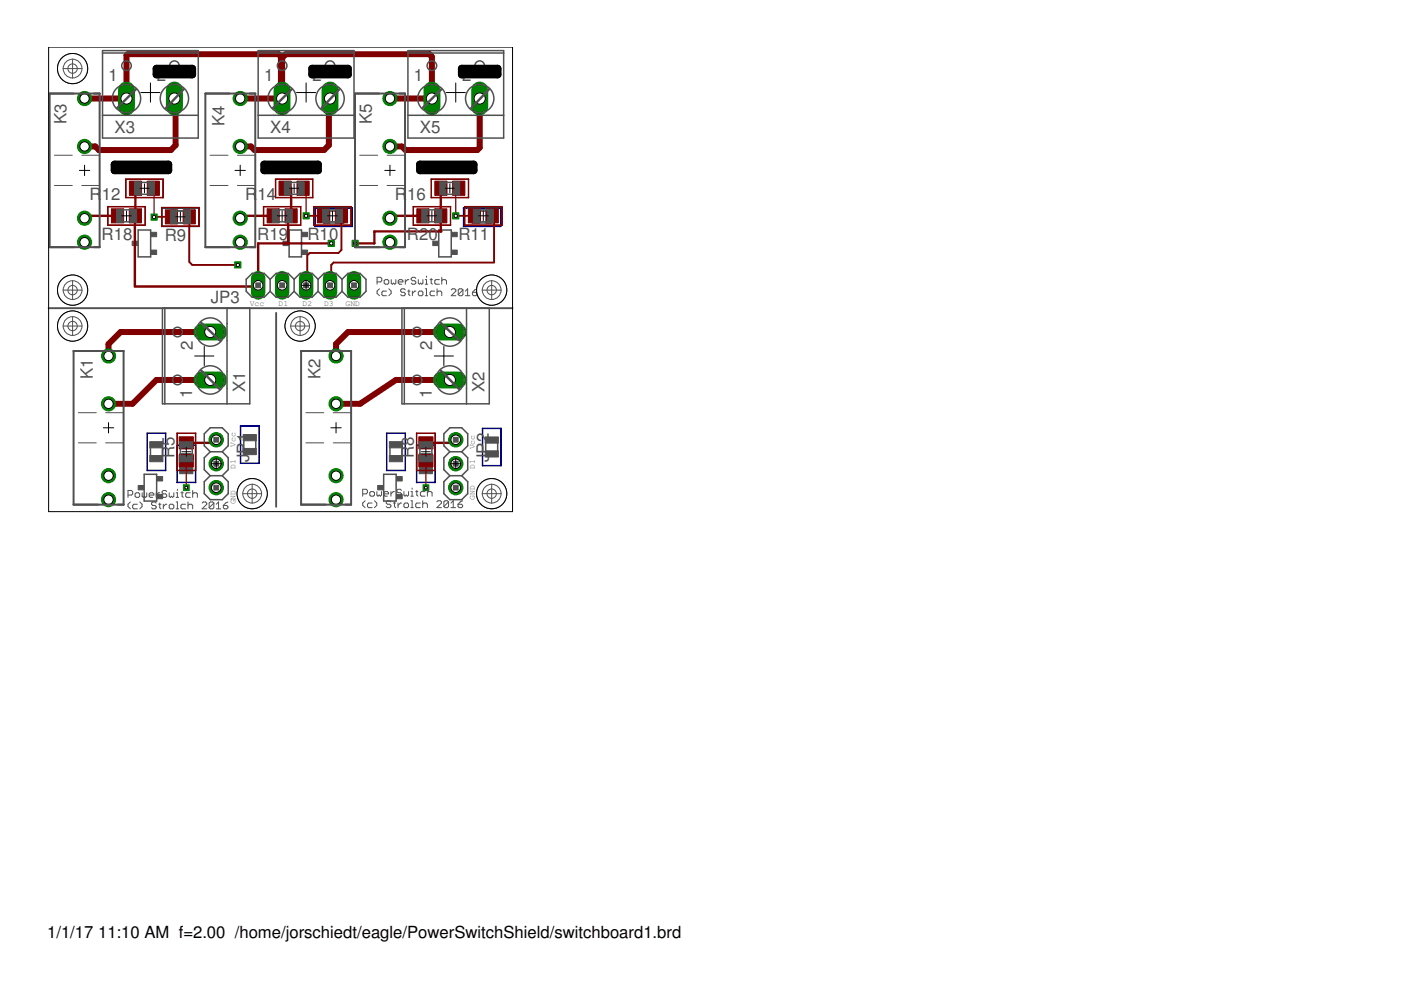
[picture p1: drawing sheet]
<svg xmlns="http://www.w3.org/2000/svg" width="297mm" height="210mm" viewBox="0 0 297 210" stroke-linecap="round" stroke-linejoin="round" font-family="sans-serif">
<defs><g id="words">
<g font-size="3.6" fill="#505050">
<text x="23" y="17.1">1</text>
<text x="33.3" y="17.2">2</text>
<text x="56" y="17.1">1</text>
<text x="66.3" y="17.2">2</text>
<text x="87.7" y="17.1">1</text>
<text x="98" y="17.2">2</text>
<text x="14.1" y="26.3" transform="rotate(-90 14.1 26.3)">K3</text>
<text x="24.3" y="28.3">X3</text>
<text x="47.6" y="26.8" transform="rotate(-90 47.6 26.8)">K4</text>
<text x="57.3" y="28.3">X4</text>
<text x="78.9" y="26.3" transform="rotate(-90 78.9 26.3)">K5</text>
<text x="89" y="28.3">X5</text>
<text x="19" y="42.5">R</text>
<text x="21.6" y="42.5">12</text>
<text x="52" y="42.5">R</text>
<text x="54.6" y="42.5">14</text>
<text x="83.7" y="42.5">R</text>
<text x="86.3" y="42.5">16</text>
<text x="21.5" y="50.8">R18</text>
<text x="34.9" y="51">R9</text>
<text x="54.5" y="50.8">R19</text>
<text x="65.2" y="50.8">R10</text>
<text x="86.3" y="50.8">R20</text>
<text x="97.2" y="50.8">R11</text>
<text x="44.7" y="64.2">JP3</text>
<text x="40.9" y="74.1" transform="rotate(-90 40.9 74.1)">2</text>
<text x="91.7" y="74.1" transform="rotate(-90 91.7 74.1)">2</text>
<text x="19.7" y="80.4" transform="rotate(-90 19.7 80.4)">K1</text>
<text x="51.9" y="83.1" transform="rotate(-90 51.9 83.1)">X1</text>
<text x="67.9" y="80.4" transform="rotate(-90 67.9 80.4)">K2</text>
<text x="102.7" y="83.1" transform="rotate(-90 102.7 83.1)">X2</text>
<text x="40.8" y="84.4" transform="rotate(-90 40.8 84.4)">1</text>
<text x="91.6" y="84.4" transform="rotate(-90 91.6 84.4)">1</text>
<text x="103.6" y="93.8" transform="rotate(-90 103.6 93.8)">2</text>
<text x="37" y="97.1" transform="rotate(-90 37 97.1)">R5</text>
<text x="52.9" y="98" transform="rotate(-90 52.9 98)">J</text>
<text x="52.9" y="96.2" transform="rotate(-90 52.9 96.2)">P1</text>
<text x="87.7" y="97.1" transform="rotate(-90 87.7 97.1)">R8</text>
<text x="103.6" y="98" transform="rotate(-90 103.6 98)">J</text>
<text x="103.6" y="96.2" transform="rotate(-90 103.6 96.2)">P</text>
</g>
<g font-size="3.5">
<text x="10" y="198.9">1/1/17</text>
<text x="20.8" y="198.9">11:10 AM f=2.00 /home/jorschiedt/eagle/PowerSwitchShield/switchboard1.brd</text>
</g>
<g font-size="1.7" fill="#505050">
<text x="53" y="64.8">Vcc</text>
<text x="59.1" y="64.8">D1</text>
<text x="64.1" y="64.8">D2</text>
<text x="68.7" y="64.8">D3</text>
<text x="73.3" y="64.8">GND</text>
<text x="49.9" y="94.8" transform="rotate(-90 49.9 94.8)">Vcc</text>
<text x="100.7" y="95.3" transform="rotate(-90 100.7 95.3)">Vcc</text>
<text x="49.9" y="99.3" transform="rotate(-90 49.9 99.3)">D1</text>
<text x="100.7" y="99.3" transform="rotate(-90 100.7 99.3)">D1</text>
<text x="49.9" y="107" transform="rotate(-90 49.9 107)">GND</text>
<text x="100.7" y="105.9" transform="rotate(-90 100.7 105.9)">GND</text>
</g>
</g></defs>
<g fill="none" stroke="#505050" stroke-width=".32">
<path d="M29.3 48.8h2.6v5.7h-2.6zM37.4 44.7h1.7M37.4 47.3h1.7M61.3 48.8h2.6v5.7h-2.6zM69.9 44.7h1.7M69.9 47.3h1.7M93 48.8h2.7v5.7h-2.7zM101.4 44.7h1.6M101.4 47.3h1.6M31.9 95v1.6M34.4 95v1.6M38.2 97.5v1.6"/>
<path d="M40.8 97.5v1.6M51.7 93.5v1.6M54.2 93.5v1.6M82.7 95v1.6M85.2 95v1.6M89 97.5v1.6M91.6 97.5v1.6M103 94v1.6M105.5 94v1.6M30.6 100.6h2.6v5.6h-2.6zM81.3 100.6h2.7v5.6h-2.7z"/>
</g>
<g fill="#505050" stroke="#505050" stroke-width=".21">
<path d="M31.7 96.6h2.8v1.3h-2.8z"/>
<path d="M31.7 93.6h2.8v1.4h-2.8z"/>
<path d="M38.1 99.1h2.8v1.3h-2.8z"/>
<path d="M38.1 96.2h2.8v1.3h-2.8z"/>
<path d="M29.3 102.9h1.2v1h-1.2z"/>
<path d="M33.3 104.8h1.2v.9h-1.2z"/>
<path d="M33.3 101h1.2v1h-1.2z"/>
<path d="M82.5 96.6h2.8v1.3h-2.8z"/>
<path d="M82.5 93.6h2.8v1.4h-2.8z"/>
<path d="M88.9 99.1h2.8v1.3h-2.8z"/>
<path d="M88.9 96.2h2.8v1.3h-2.8z"/>
<path d="M80.1 102.9h1.2v1h-1.2z"/>
<path d="M84.1 104.8h1.2v.9h-1.2z"/>
<path d="M84.1 101h1.2v1h-1.2z"/>
<path d="M28 51.1h1.2v1h-1.2z"/>
<path d="M32 53h1.2v1h-1.2z"/>
<path d="M32 49.3h1.2v.9h-1.2z"/>
<path d="M60 51.1h1.2v1h-1.2z"/>
<path d="M64 53h1.2v1h-1.2z"/>
<path d="M64 49.3h1.2v.9h-1.2z"/>
<path d="M91.8 51.1h1.1v1h-1.1z"/>
<path d="M95.8 53h1.1v1h-1.1z"/>
<path d="M95.8 49.3h1.1v.9h-1.1z"/>
<path d="M36.1 44.6h1.3v2.8h-1.3z"/>
<path d="M39.1 44.6h1.3v2.8h-1.3z"/>
<path d="M68.6 44.6h1.3v2.8h-1.3z"/>
<path d="M71.6 44.6h1.3v2.8h-1.3z"/>
<path d="M100.1 44.6h1.3v2.8h-1.3z"/>
<path d="M103 44.6h1.4v2.8h-1.4z"/>
<path d="M51.6 92.1h2.8v1.4h-2.8z"/>
<path d="M51.6 95.1h2.8v1.3h-2.8z"/>
<path d="M102.9 92.6h2.8v1.4h-2.8z"/>
<path d="M102.9 95.6h2.8v1.3h-2.8z"/>
</g>
<g fill="#000080" stroke="#000080" stroke-width=".21">
<path d="M31.2 91.8v8z"/>
<path d="M31.2 99.7l4 .1z"/>
<path d="M35.1 91.8l.1 8z"/>
<path d="M31.2 91.8l4 .1z"/>
<path d="M37.5 94.3l.1 8z"/>
<path d="M37.5 102.3h4z"/>
<path d="M41.4 94.4l.1 7.9z"/>
<path d="M37.5 94.3l4 .1z"/>
<path d="M81.9 91.8l.1 8z"/>
<path d="M81.9 99.7l4.1 .1z"/>
<path d="M85.9 91.8l.1 8z"/>
<path d="M81.9 91.8l4.1 .1z"/>
<path d="M88.3 94.4l.1 7.9z"/>
<path d="M88.3 102.3h4z"/>
<path d="M92.2 94.4l.1 7.9z"/>
<path d="M88.3 94.4h4z"/>
<path d="M34.2 44l8 .1z"/>
<path d="M34.2 44l.1 4z"/>
<path d="M34.2 48h8z"/>
<path d="M42.1 44l.1 4z"/>
<path d="M66.8 44l7.9 .1z"/>
<path d="M66.8 44v4z"/>
<path d="M66.8 48h7.9z"/>
<path d="M74.7 44v4z"/>
<path d="M98.2 44l8 .1z"/>
<path d="M98.2 44l.1 4z"/>
<path d="M98.2 48h8z"/>
<path d="M106.1 44l.1 4z"/>
<path d="M54.9 90.3l.1 8z"/>
<path d="M50.9 90.3l4.1 .1z"/>
<path d="M50.9 90.3l.1 8z"/>
<path d="M50.9 98.2l4.1 .1z"/>
<path d="M106.2 90.8l.1 8z"/>
<path d="M102.3 90.8l4 .1z"/>
<path d="M102.3 90.8v8z"/>
<path d="M102.3 98.7l4 .1z"/>
</g>
<g fill="#800000" stroke="#800000" stroke-width=".21">
<path d="M27.4 44.3h2.6v3h-2.6z"/>
<path d="M23.6 44.3h2.6v3h-2.6z"/>
<path d="M38.8 44.5h2.6v3h-2.6z"/>
<path d="M35.1 44.5h2.5v3h-2.5z"/>
<path d="M60.4 44.3h2.6v3h-2.6z"/>
<path d="M56.6 44.3h2.6v3h-2.6z"/>
<path d="M71.1 44.3h2.6v3h-2.6z"/>
<path d="M67.3 44.3h2.6v3h-2.6z"/>
<path d="M92.2 44.3h2.5v3h-2.5z"/>
<path d="M88.4 44.3h2.6v3h-2.6z"/>
<path d="M103.1 44.3h2.6v3h-2.6z"/>
<path d="M99.3 44.3h2.6v3h-2.6z"/>
<path d="M38 96.4h3v2.6h-3z"/>
<path d="M38 92.6h3v2.6h-3z"/>
<path d="M88.8 96.4h3v2.6h-3z"/>
<path d="M88.8 92.6h3v2.6h-3z"/>
<path d="M31.2 38.4h2.6v3h-2.6z"/>
<path d="M27.4 38.4h2.6v3h-2.6z"/>
<path d="M63 38.4h2.6v3h-2.6z"/>
<path d="M59.2 38.4h2.5v3h-2.5z"/>
<path d="M96 38.4h2.6v3h-2.6z"/>
<path d="M92.2 38.4h2.6v3h-2.6z"/>
</g>
<path d="M28.7 39.9l-.1 20.8h26.1v-9.1h15.5M60.5 39.9h1.2v5.9h-.6v5.8M93.5 39.9v9.2M93.5 39.9h.1M24.9 45.8h-6.5l-.5 .5v.2M57.9 45.8h-6.5l-.5 .5M89.7 45.8h-6.5l-.5 .5M93.6 49.1h-14.2v2.5h-4.1M45.8 93.2v.7h-6.3M96.6 93.2v.7h-6.3" fill="none" stroke="#800000" stroke-width=".51"/>
<path d="M32.5 39.9h.2v6.1M64.3 39.9h.6v5.9M97.3 39.9h-.7v5.9M39.5 97.7v5.7M90.3 97.7v5.7" fill="none" stroke="#800000" stroke-width=".25"/>
<path d="M36.3 46h-3.6M40.1 46v9.5l.7 .7h9.6M64.9 45.8h3.7M72.4 45.8v7.2l-.6 .6h-6.1l-.5 .5v6.1l-.3 .3M96.6 45.8h4M104.4 45.8l.4 .6v9.3h-34.1l-.5 .5v2.5l-.2 1.8" fill="none" stroke="#800000" stroke-width=".4"/>
<path d="M17.9 20.9h8.9v-9.2l.3-.2h32l.5 .5v8.6l.2 .3M37 20.9l.2 .2v9.7l-1 1h-15.2l-.8-.7h-2.3M50.9 20.9h8.9M59.8 20.9v-8.6l.8-.8h30.5l.5 .5v8.9h-8.9M70 20.9l-.3 .2v9.7l-1 1h-14.7l-.8-.7h-2.3M101.7 20.9v10.4l-.5 .5h-15.2l-.8-.7h-2.5M45.8 70.4h-20.3l-2.5 2.5v2.6M96.6 70.4h-22.8l-2.6 2.5v2.6M45.8 80.6h-12.6l-5.1 5h-5.1M96.6 80.6h-12.7l-7.6 5h-5.1" fill="none" stroke="#800000" stroke-width="1.3"/>
<circle cx="23" cy="75.5" r="1.5" fill="#008000" stroke="#008000" stroke-width=".21"/>
<circle cx="23" cy="75.5" r=".99" fill="#fff" stroke="#000" stroke-width=".21"/>
<circle cx="23" cy="85.6" r="1.5" fill="#008000" stroke="#008000" stroke-width=".21"/>
<circle cx="23" cy="85.6" r=".99" fill="#fff" stroke="#000" stroke-width=".21"/>
<circle cx="23" cy="100.9" r="1.5" fill="#008000" stroke="#008000" stroke-width=".21"/>
<circle cx="23" cy="100.9" r=".99" fill="#fff" stroke="#000" stroke-width=".21"/>
<circle cx="23" cy="105.9" r="1.5" fill="#008000" stroke="#008000" stroke-width=".21"/>
<circle cx="23" cy="105.9" r=".99" fill="#fff" stroke="#000" stroke-width=".21"/>
<path d="M42.8 80.6h3.6" fill="none" stroke="#008000" stroke-width="3.6"/>
<circle cx="44.6" cy="80.6" r="1.19" fill="#fff" stroke="#000" stroke-width=".21"/>
<path d="M42.8 70.4h3.6" fill="none" stroke="#008000" stroke-width="3.6"/>
<circle cx="44.6" cy="70.4" r="1.19" fill="#fff" stroke="#000" stroke-width=".21"/>
<circle cx="45.8" cy="103.4" r="1.52" fill="#008000" stroke="#008000" stroke-width=".21"/>
<circle cx="45.8" cy="103.4" r="1.02" fill="#fff" stroke="#000" stroke-width=".21"/>
<circle cx="45.8" cy="98.3" r="1.52" fill="#008000" stroke="#008000" stroke-width=".21"/>
<circle cx="45.8" cy="98.3" r="1.02" fill="#fff" stroke="#000" stroke-width=".21"/>
<circle cx="45.8" cy="93.2" r="1.52" fill="#008000" stroke="#008000" stroke-width=".21"/>
<circle cx="45.8" cy="93.2" r="1.02" fill="#fff" stroke="#000" stroke-width=".21"/>
<circle cx="71.2" cy="75.5" r="1.5" fill="#008000" stroke="#008000" stroke-width=".21"/>
<circle cx="71.2" cy="75.5" r=".99" fill="#fff" stroke="#000" stroke-width=".21"/>
<circle cx="71.2" cy="85.6" r="1.5" fill="#008000" stroke="#008000" stroke-width=".21"/>
<circle cx="71.2" cy="85.6" r=".99" fill="#fff" stroke="#000" stroke-width=".21"/>
<circle cx="71.2" cy="100.9" r="1.5" fill="#008000" stroke="#008000" stroke-width=".21"/>
<circle cx="71.2" cy="100.9" r=".99" fill="#fff" stroke="#000" stroke-width=".21"/>
<circle cx="71.2" cy="105.9" r="1.5" fill="#008000" stroke="#008000" stroke-width=".21"/>
<circle cx="71.2" cy="105.9" r=".99" fill="#fff" stroke="#000" stroke-width=".21"/>
<path d="M93.6 80.6h3.6" fill="none" stroke="#008000" stroke-width="3.6"/>
<circle cx="95.4" cy="80.6" r="1.19" fill="#fff" stroke="#000" stroke-width=".21"/>
<path d="M93.6 70.4h3.6" fill="none" stroke="#008000" stroke-width="3.6"/>
<circle cx="95.4" cy="70.4" r="1.19" fill="#fff" stroke="#000" stroke-width=".21"/>
<circle cx="96.6" cy="103.4" r="1.52" fill="#008000" stroke="#008000" stroke-width=".21"/>
<circle cx="96.6" cy="103.4" r="1.02" fill="#fff" stroke="#000" stroke-width=".21"/>
<circle cx="96.6" cy="98.3" r="1.52" fill="#008000" stroke="#008000" stroke-width=".21"/>
<circle cx="96.6" cy="98.3" r="1.02" fill="#fff" stroke="#000" stroke-width=".21"/>
<circle cx="96.6" cy="93.2" r="1.52" fill="#008000" stroke="#008000" stroke-width=".21"/>
<circle cx="96.6" cy="93.2" r="1.02" fill="#fff" stroke="#000" stroke-width=".21"/>
<circle cx="17.9" cy="20.9" r="1.5" fill="#008000" stroke="#008000" stroke-width=".21"/>
<circle cx="17.9" cy="20.9" r=".99" fill="#fff" stroke="#000" stroke-width=".21"/>
<circle cx="17.9" cy="31.1" r="1.5" fill="#008000" stroke="#008000" stroke-width=".21"/>
<circle cx="17.9" cy="31.1" r=".99" fill="#fff" stroke="#000" stroke-width=".21"/>
<circle cx="17.9" cy="46.3" r="1.5" fill="#008000" stroke="#008000" stroke-width=".21"/>
<circle cx="17.9" cy="46.3" r=".99" fill="#fff" stroke="#000" stroke-width=".21"/>
<circle cx="17.9" cy="51.4" r="1.5" fill="#008000" stroke="#008000" stroke-width=".21"/>
<circle cx="17.9" cy="51.4" r=".99" fill="#fff" stroke="#000" stroke-width=".21"/>
<path d="M26.8 19.1v3.6" fill="none" stroke="#008000" stroke-width="3.6"/>
<circle cx="26.8" cy="20.9" r="1.19" fill="#fff" stroke="#000" stroke-width=".21"/>
<path d="M37 19.1v3.6" fill="none" stroke="#008000" stroke-width="3.6"/>
<circle cx="37" cy="20.9" r="1.19" fill="#fff" stroke="#000" stroke-width=".21"/>
<circle cx="50.9" cy="20.9" r="1.5" fill="#008000" stroke="#008000" stroke-width=".21"/>
<circle cx="50.9" cy="20.9" r=".99" fill="#fff" stroke="#000" stroke-width=".21"/>
<circle cx="50.9" cy="31.1" r="1.5" fill="#008000" stroke="#008000" stroke-width=".21"/>
<circle cx="50.9" cy="31.1" r=".99" fill="#fff" stroke="#000" stroke-width=".21"/>
<circle cx="50.9" cy="46.3" r="1.5" fill="#008000" stroke="#008000" stroke-width=".21"/>
<circle cx="50.9" cy="46.3" r=".99" fill="#fff" stroke="#000" stroke-width=".21"/>
<circle cx="50.9" cy="51.4" r="1.5" fill="#008000" stroke="#008000" stroke-width=".21"/>
<circle cx="50.9" cy="51.4" r=".99" fill="#fff" stroke="#000" stroke-width=".21"/>
<path d="M59.8 19.1v3.6" fill="none" stroke="#008000" stroke-width="3.6"/>
<circle cx="59.8" cy="20.9" r="1.19" fill="#fff" stroke="#000" stroke-width=".21"/>
<path d="M70 19.1v3.6" fill="none" stroke="#008000" stroke-width="3.6"/>
<circle cx="70" cy="20.9" r="1.19" fill="#fff" stroke="#000" stroke-width=".21"/>
<circle cx="82.7" cy="20.9" r="1.5" fill="#008000" stroke="#008000" stroke-width=".21"/>
<circle cx="82.7" cy="20.9" r=".99" fill="#fff" stroke="#000" stroke-width=".21"/>
<circle cx="82.7" cy="31.1" r="1.5" fill="#008000" stroke="#008000" stroke-width=".21"/>
<circle cx="82.7" cy="31.1" r=".99" fill="#fff" stroke="#000" stroke-width=".21"/>
<circle cx="82.7" cy="46.3" r="1.5" fill="#008000" stroke="#008000" stroke-width=".21"/>
<circle cx="82.7" cy="46.3" r=".99" fill="#fff" stroke="#000" stroke-width=".21"/>
<circle cx="82.7" cy="51.4" r="1.5" fill="#008000" stroke="#008000" stroke-width=".21"/>
<circle cx="82.7" cy="51.4" r=".99" fill="#fff" stroke="#000" stroke-width=".21"/>
<path d="M91.6 19.1v3.6" fill="none" stroke="#008000" stroke-width="3.6"/>
<circle cx="91.6" cy="20.9" r="1.19" fill="#fff" stroke="#000" stroke-width=".21"/>
<path d="M101.7 19.1v3.6" fill="none" stroke="#008000" stroke-width="3.6"/>
<circle cx="101.7" cy="20.9" r="1.19" fill="#fff" stroke="#000" stroke-width=".21"/>
<path d="M75.1 59v3" fill="none" stroke="#008000" stroke-width="3"/>
<circle cx="75.1" cy="60.5" r="1.02" fill="#fff" stroke="#000" stroke-width=".21"/>
<path d="M70 59v3" fill="none" stroke="#008000" stroke-width="3"/>
<circle cx="70" cy="60.5" r="1.02" fill="#fff" stroke="#000" stroke-width=".21"/>
<path d="M64.9 59v3" fill="none" stroke="#008000" stroke-width="3"/>
<circle cx="64.9" cy="60.5" r="1.02" fill="#fff" stroke="#000" stroke-width=".21"/>
<path d="M59.8 59v3" fill="none" stroke="#008000" stroke-width="3"/>
<circle cx="59.8" cy="60.5" r="1.02" fill="#fff" stroke="#000" stroke-width=".21"/>
<path d="M54.7 59v3" fill="none" stroke="#008000" stroke-width="3"/>
<circle cx="54.7" cy="60.5" r="1.02" fill="#fff" stroke="#000" stroke-width=".21"/>
<path d="M38.9 102.8h1.2v1.2h-1.2z" fill="#008000" stroke="#008000" stroke-width=".21"/>
<circle cx="39.5" cy="103.4" r=".3" fill="#fff" stroke="#000" stroke-width=".21"/>
<path d="M89.7 102.8h1.2v1.2h-1.2z" fill="#008000" stroke="#008000" stroke-width=".21"/>
<circle cx="90.3" cy="103.4" r=".3" fill="#fff" stroke="#000" stroke-width=".21"/>
<path d="M32 45.4h1.3v1.3h-1.3z" fill="#008000" stroke="#008000" stroke-width=".21"/>
<circle cx="32.7" cy="46" r=".36" fill="#fff" stroke="#000" stroke-width=".21"/>
<path d="M64.2 45.1h1.4v1.3h-1.4z" fill="#008000" stroke="#008000" stroke-width=".21"/>
<circle cx="64.9" cy="45.8" r=".36" fill="#fff" stroke="#000" stroke-width=".21"/>
<path d="M96 45.1h1.3v1.3h-1.3z" fill="#008000" stroke="#008000" stroke-width=".21"/>
<circle cx="96.6" cy="45.8" r=".36" fill="#fff" stroke="#000" stroke-width=".21"/>
<path d="M49.8 55.5h1.3v1.3h-1.3z" fill="#008000" stroke="#008000" stroke-width=".21"/>
<circle cx="50.4" cy="56.2" r=".36" fill="#fff" stroke="#000" stroke-width=".21"/>
<path d="M69.6 50.9h1.3v1.4h-1.3z" fill="#008000" stroke="#008000" stroke-width=".21"/>
<circle cx="70.2" cy="51.6" r=".36" fill="#fff" stroke="#000" stroke-width=".21"/>
<path d="M74.7 50.9h1.3v1.4h-1.3z" fill="#008000" stroke="#008000" stroke-width=".21"/>
<circle cx="75.3" cy="51.6" r=".36" fill="#fff" stroke="#000" stroke-width=".21"/>
<g fill="#800000" stroke="#800000" stroke-width=".21">
<path d="M22.8 47.7l8 .1z"/>
<path d="M22.8 43.8l.1 4z"/>
<path d="M22.8 43.8l8 .1z"/>
<path d="M30.7 43.8l.1 4z"/>
<path d="M34.2 47.9l8 .1z"/>
<path d="M34.3 44v4z"/>
<path d="M34.3 44h7.9z"/>
<path d="M42.2 44v4z"/>
<path d="M55.8 47.7l8 .1z"/>
<path d="M55.8 43.8l.1 4z"/>
<path d="M55.8 43.8l8 .1z"/>
<path d="M63.7 43.8l.1 4z"/>
<path d="M66.5 47.7l8 .1z"/>
<path d="M66.5 43.8l.1 4z"/>
<path d="M66.5 43.8l8 .1z"/>
<path d="M74.4 43.8l.1 4z"/>
<path d="M87.6 47.7l8 .1z"/>
<path d="M87.6 43.8l.1 4z"/>
<path d="M87.6 43.8l8 .1z"/>
<path d="M95.5 43.8v4z"/>
<path d="M98.5 47.7l8 .1z"/>
<path d="M98.5 43.8l.1 4z"/>
<path d="M98.5 43.8l8 .1z"/>
<path d="M106.4 43.8l.1 4z"/>
<path d="M37.5 91.8l.1 8z"/>
<path d="M37.5 91.8l4 .1z"/>
<path d="M41.4 91.8l.1 8z"/>
<path d="M37.5 99.7l4 .1z"/>
<path d="M88.3 91.8l.1 8z"/>
<path d="M88.3 91.8l4 .1z"/>
<path d="M92.2 91.8l.1 8z"/>
<path d="M88.3 99.7l4 .1z"/>
<path d="M26.6 41.9h8z"/>
<path d="M26.6 38l.1 4z"/>
<path d="M26.6 38h8z"/>
<path d="M34.5 38l.1 4z"/>
<path d="M58.4 41.8l8 .1z"/>
<path d="M58.4 38l.1 4z"/>
<path d="M58.4 38h8z"/>
<path d="M66.3 38v4z"/>
<path d="M91.4 41.9h8z"/>
<path d="M91.4 38l.1 4z"/>
<path d="M91.4 38h8z"/>
<path d="M99.3 38l.1 4z"/>
</g>
<g fill="none" stroke="#505050" stroke-width=".21">
<path d="M11.5 32.9h3.8M11.5 39.3h3.8M17.3 32.9h3.8M17.3 39.3h3.8M44.5 32.9h3.8M44.5 39.3h3.8M50.3 32.9h3.8M50.3 39.3h3.8M76.3 32.9h3.8M76.3 39.3h3.8M82.1 32.9h3.8M82.1 39.3h3.8"/>
<path d="M79.9 59.8h.8l.2-.3v-.5l-.2-.2h-.8v1.5M81.4 59.5l.3-.2h.5l.2 .2v.5l-.2 .3h-.5l-.3-.3zM83 59.3v.7l.2 .3 .2-.3 .3 .3 .2-.3v-.7M84.4 59.8h1v-.3l-.2-.2h-.5l-.3 .2v.5l.3 .3h.5M85.9 59.3v1M86.7 59.3h-.3l-.5 .5M88.2 59l-.3-.2h-.5l-.2 .2v.3l.2 .2h.5l.3 .3v.2l-.3 .3h-.5l-.2-.3M88.7 59.3v.7l.2 .3 .3-.3 .2 .3 .3-.3v-.7M90.2 59.3h.2v1M90.4 58.5v.3M91.2 59.3h.5M91.4 59v1l.3 .3"/>
<path d="M93.2 59.3h-.8l-.2 .2v.5l.2 .3h.8M93.7 59.5l.2-.2h.5l.3 .2v.8M93.7 58.8v1.5M80.5 61.2l-.6 .5v.5l.6 .5M81.9 61.7h-.7l-.2 .3v.5l.2 .2h.7M82.4 61.2l.5 .5v.5l-.5 .5M85.9 61.5l-.2-.3h-.5l-.3 .3v.2l.3 .3h.5l.2 .2v.3l-.2 .2h-.5l-.3-.2M86.4 61.7h.5M86.7 61.5v1l.2 .2M87.4 61.7v1M88.2 61.7h-.3l-.5 .5M88.9 61.7h.5l.3 .3v.5l-.3 .2h-.5l-.2-.2v-.5z"/>
<path d="M90.2 60.3h.5M90.2 61.2h.2v1.5M90.2 62.7h.5M92.2 61.7h-.8l-.2 .3v.5l.2 .2h.8M92.7 62l.2-.3h.5l.3 .3v.7M92.7 61.2v1.5M95.7 61.5l.2-.3h.5l.2 .3v.2l-.9 1h.9M98.1 61.5v1l-.2 .2h-.5l-.2-.2M98.1 61.5l-.2-.3h-.5l-.2 .3v1M98.1 61.5l-.9 1M98.7 62.7h.9M98.7 61.7l.4-.5v1.5"/>
<path d="M100.2 62h.7l.2 .2v.3l-.2 .2h-.5l-.2-.2zM101.1 61.2l-.5 .3-.4 .5M16.6 87.5h3.8M16.6 93.9h3.8M22.4 87.5h3.8M22.4 93.9h3.8M64.9 87.5h3.7M64.9 93.9h3.7M70.7 87.5h3.7M70.7 93.9h3.7M27.1 105h.8l.2-.3v-.5l-.2-.2h-.8v1.5M27.6 106.4l-.5 .5v.5l.5 .5"/>
<path d="M28.6 104.7l.3-.2h.5l.2 .2v.5l-.2 .3h-.5l-.3-.3zM29.1 106.9h-.7l-.3 .3v.5l.3 .2h.7M29.6 106.4l.5 .5v.5l-.5 .5M30.1 104.5v.7l.3 .3 .2-.3 .3 .3 .2-.3v-.7M31.6 105h1v-.3l-.2-.2h-.5l-.3 .2v.5l.3 .3h.5M33.1 106.7l-.2-.3h-.5l-.3 .3v.2l.3 .3h.5l.2 .2v.3l-.2 .2h-.5l-.3-.2M33.1 104.5v1M33.6 106.9h.5M33.9 104.5h-.3l-.5 .5M33.9 106.7v1l.2 .2M34.6 106.9v1M35.3 104.2l-.2-.2h-.5l-.2 .2v.3l.2 .2h.5l.2 .3v.2l-.2 .3h-.5l-.2-.3"/>
<path d="M35.4 106.9h-.3l-.5 .5M35.9 104.5v.7l.2 .3 .3-.3 .2 .3 .3-.3v-.7M36.1 106.9h.5l.3 .3v.5l-.3 .2h-.5l-.2-.2v-.5zM37.4 104.5h.2v1M37.4 105.5h.5M37.4 106.4h.2v1.5M37.4 107.9h.5M37.6 103.7v.3M38.4 104.5h.5M38.6 104.2v1l.3 .3M39.3 106.9h-.7l-.2 .3v.5l.2 .2h.7M39.9 107.2l.2-.3h.5l.3 .3v.7"/>
<path d="M39.9 106.4v1.5M40.3 104.5h-.7l-.2 .2v.5l.2 .3h.7M40.9 104.7l.2-.2h.5l.2 .2v.8M40.9 104v1.5M42.9 106.7l.2-.3h.5l.2 .3v.2l-.9 1h.9M45.3 106.7v1l-.2 .2h-.5l-.3-.2M45.3 106.7l-.2-.3h-.5l-.3 .3v1M45.3 106.7l-1 1M45.8 107.9h1M45.8 106.9l.5-.5v1.5M47.3 107.2h.8l.2 .2v.3l-.2 .2h-.5l-.3-.2zM48.3 106.4l-.5 .3-.5 .5"/>
<path d="M76.9 104.7h.7l.3-.2v-.5l-.3-.3h-.7v1.5M77.4 106.2l-.5 .5v.4l.5 .5M78.4 104.5l.3-.3h.4l.3 .3v.5l-.3 .2h-.4l-.3-.2zM78.9 106.7h-.8l-.2 .2v.5l.2 .2h.8M79.4 106.2l.5 .5v.4l-.5 .5M79.9 104.2v.8l.2 .2 .3-.2 .2 .2 .3-.2v-.8M81.4 104.7h1v-.2l-.3-.3h-.5l-.2 .3v.5l.2 .2h.5M82.9 106.4l-.3-.2h-.5l-.2 .2v.3l.2 .2h.5l.3 .2v.3l-.3 .2h-.5l-.2-.2M82.9 104.2v1M83.4 106.7h.5M83.6 104.2h-.2l-.5 .5M83.6 106.4v1l.3 .2"/>
<path d="M84.4 106.7v.9M85.1 104l-.2-.3h-.5l-.3 .3v.2l.3 .3h.5l.2 .2v.3l-.2 .2h-.5l-.3-.2M85.1 106.7h-.2l-.5 .4M85.6 104.2v.8l.3 .2 .2-.2 .3 .2 .2-.2v-.8M85.9 106.7h.5l.2 .2v.5l-.2 .2h-.5l-.3-.2v-.5zM87.1 105.2h.5M87.1 104.2h.3v1M87.1 106.2h.3v1.4M87.1 107.6h.5M87.4 103.5v.2M88.1 104.2h.5M88.4 104v1l.2 .2"/>
<path d="M89.1 106.7h-.7l-.3 .2v.5l.3 .2h.7M89.6 106.9l.3-.2h.5l.2 .2v.7M89.6 106.2v1.4M90.1 104.2h-.7l-.3 .3v.5l.3 .2h.7M90.6 104.5l.3-.3h.5l.2 .3v.7M90.6 103.7v1.5M92.6 106.4l.3-.2h.5l.2 .2v.3l-1 .9h1M95.1 106.4v1l-.3 .2h-.4l-.3-.2M95.1 106.4l-.3-.2h-.4l-.3 .2v1M95.1 106.4l-1 1M95.6 107.6h1M95.6 106.7l.5-.5v1.4"/>
<path d="M97.1 106.9h.8l.2 .2v.3l-.2 .2h-.6l-.2-.2zM98.1 106.2l-.5 .2-.5 .5"/>
</g>
<path d="M10.5 19.8h10.6v32.6h-10.6zM43.5 19.8h10.6v32.6h-10.6zM75.3 19.8h10.6v32.6h-10.6zM15.6 74.4h10.6v32.6h-10.6zM63.8 74.4h10.6v32.6h-10.6z" fill="none" stroke="#505050" stroke-width=".42"/>
<g fill="none" stroke="#505050" stroke-width=".32">
<path d="M21.7 11.2h20.3M21.7 10.7h20.3v18.6h-20.3zM54.7 11.2h20.4M54.7 10.7h20.4v18.6h-20.4zM86.5 11.2h20.3M86.5 10.7h20.3v18.6h-20.3zM21.7 24.4h20.3M29.8 38.7h1.6M54.7 24.4h20.4M61.5 38.7h1.7M86.5 24.4h20.3M94.6 38.7h1.6"/>
<path d="M26 47h1.6M26 44.5h1.6M29.8 41.2h1.6M37.4 47.2h1.7M37.4 44.7h1.7M57.3 59.2l-1.3-1.2h-2.5l-1.3 1.2v2.6l1.3 1.2h2.5l1.3-1.2M57.3 59.2v2.6M57.3 59.2l1.2-1.2h2.6l1.3 1.2M59 47h1.6M59 44.5h1.6M61.5 41.2h1.7M62.4 59.2v2.6"/>
<path d="M62.4 59.2l1.2-1.2h2.6l1.2 1.2M67.4 59.2l1.3-1.2h2.5l1.3 1.2M67.4 59.2v2.6M69.7 47h1.6M69.7 44.5h1.6M72.5 59.2l1.3-1.2h2.5l1.3 1.2v2.6l-1.3 1.2h-2.5l-1.3-1.2M72.5 59.2v2.6M90.7 47h1.7M90.7 44.5h1.7M94.6 41.2h1.6M101.7 47h1.6M101.7 44.5h1.6"/>
<path d="M34.4 65.3h18.6v20.3h-18.6zM34.9 65.3v20.3M48.1 65.3v20.3M57.3 61.8l1.2 1.2h2.6l1.3-1.2M62.4 61.8l1.2 1.2h2.6l1.2-1.2M67.4 61.8l1.3 1.2h2.5l1.3-1.2M85.2 65.3h18.5v20.3h-18.5zM85.7 65.3v20.3M98.9 65.3v20.3M38.2 95v1.6M40.8 95v1.6M44.6 95.8l-1.3-1.3v-2.5l1.3-1.3h2.5l1.3 1.3v2.5l-1.3 1.3"/>
<path d="M44.6 95.8l-1.3 1.2v2.6l1.3 1.3M44.6 95.8h2.5M47.1 95.8l1.3 1.2v2.6l-1.3 1.3M89 95v1.6M91.6 95v1.6M95.4 95.8h2.5M95.4 95.8l-1.3-1.3v-2.5l1.3-1.3h2.5l1.3 1.3v2.5l-1.3 1.3M95.4 95.8l-1.3 1.2v2.6l1.3 1.3M97.9 95.8l1.3 1.2v2.6l-1.3 1.3M44.6 100.9l-1.3 1.2v2.6l1.3 1.2h2.5l1.3-1.2v-2.6l-1.3-1.2M44.6 100.9h2.5M95.4 100.9h2.5"/>
<path d="M95.4 100.9l-1.3 1.2v2.6l1.3 1.2h2.5l1.3-1.2v-2.6l-1.3-1.2"/>
<circle cx="26.8" cy="13.9" r="1.02"/>
<circle cx="37" cy="13.9" r="1.02"/>
<circle cx="59.8" cy="13.9" r="1.02"/>
<circle cx="70" cy="13.9" r="1.02"/>
<circle cx="91.6" cy="13.9" r="1.02"/>
<circle cx="101.7" cy="13.9" r="1.02"/>
<circle cx="26.8" cy="20.9" r="3"/>
<circle cx="37" cy="20.9" r="3"/>
<circle cx="59.8" cy="20.9" r="3"/>
<circle cx="70" cy="20.9" r="3"/>
<circle cx="91.6" cy="20.9" r="3"/>
<circle cx="101.7" cy="20.9" r="3"/>
<circle cx="37.6" cy="70.4" r="1.02"/>
<circle cx="44.6" cy="70.4" r="3"/>
<circle cx="88.4" cy="70.4" r="1.02"/>
<circle cx="95.4" cy="70.4" r="3"/>
<circle cx="37.6" cy="80.6" r="1.02"/>
<circle cx="44.6" cy="80.6" r="3"/>
<circle cx="88.4" cy="80.6" r="1.02"/>
<circle cx="95.4" cy="80.6" r="3"/>
</g>
<path d="M28.9 18.9l-4.1 4M38.9 18.9l-3.8 4.1M61.8 18.9l-4 4M72 18.9l-3.8 4.1M93.6 18.9l-4 4M103.7 18.9l-3.8 4.1M42.6 78.5l4 4M42.6 68.4l4.1 3.8M93.4 78.5l4 4M93.4 68.4l4.1 3.8" fill="none" stroke="#505050" stroke-width=".51"/>
<g fill="#505050" stroke="#505050" stroke-width=".21">
<path d="M45.3 97.8h1.1v1h-1.1z"/>
<path d="M45.3 102.9h1.1v1h-1.1z"/>
<path d="M45.3 92.7h1.1v1h-1.1z"/>
<path d="M96.1 97.8h1v1h-1z"/>
<path d="M96.1 102.9h1v1h-1z"/>
<path d="M96.1 92.7h1v1h-1z"/>
<path d="M24.7 44.4h1.3v2.8h-1.3z"/>
<path d="M27.6 44.4h1.4v2.8h-1.4z"/>
<path d="M36.1 44.6h1.3v2.8h-1.3z"/>
<path d="M39.1 44.6h1.3v2.8h-1.3z"/>
<path d="M57.7 44.4h1.3v2.8h-1.3z"/>
<path d="M60.6 44.4h1.4v2.8h-1.4z"/>
<path d="M68.4 44.4h1.3v2.8h-1.3z"/>
<path d="M71.3 44.4h1.3v2.8h-1.3z"/>
<path d="M89.4 44.4h1.3v2.8h-1.3z"/>
<path d="M92.4 44.4h1.3v2.8h-1.3z"/>
<path d="M100.4 44.4h1.3v2.8h-1.3z"/>
<path d="M103.3 44.4h1.3v2.8h-1.3z"/>
<path d="M59.3 60h1v1h-1z"/>
<path d="M64.4 60h1v1h-1z"/>
<path d="M69.5 60h1v1h-1z"/>
<path d="M74.5 60h1.1v1h-1.1z"/>
<path d="M54.2 60h1v1h-1z"/>
<path d="M38.1 93.7h2.8v1.3h-2.8z"/>
<path d="M38.1 96.6h2.8v1.3h-2.8z"/>
<path d="M88.9 93.7h2.8v1.3h-2.8z"/>
<path d="M88.9 96.6h2.8v1.3h-2.8z"/>
<path d="M28.5 38.5h1.3v2.8h-1.3z"/>
<path d="M31.5 38.5h1.3v2.8h-1.3z"/>
<path d="M60.2 38.5h1.4v2.8h-1.4z"/>
<path d="M63.2 38.5h1.3v2.8h-1.3z"/>
<path d="M93.2 38.5h1.4v2.8h-1.4z"/>
<path d="M96.2 38.5h1.3v2.8h-1.3z"/>
</g>
<path d="M10.3 65.3h98.4M58.5 66.3v41.2" fill="none" stroke="#505050" stroke-width=".4"/>
<g fill="none" stroke="#000" stroke-width=".21">
<path d="M10.3 10h98.4v98.5h-98.4zM29.9 19.6h4M31.9 17.6v4.1M62.9 19.6h4M64.9 17.6v4.1M94.6 19.6h4.1M96.6 17.6v4.1M16.8 36.1h2.2M17.9 35v2.2M29.7 39.9h1.9M30.6 39v1.9M49.8 36.1h2.2"/>
<path d="M50.9 35v2.2M61.4 39.9h1.9M62.4 39v1.9M81.6 36.1h2.2M82.7 35v2.2M94.4 39.9h1.9M95.4 39v1.9M25.8 45.8h2M26.8 44.7v2.1M37.3 46h1.9M38.2 45v1.9M58.8 45.8h2.1"/>
<path d="M59.8 44.7v2.1M64.9 59.6v1.8M69.5 45.8h2M70.5 44.7v2.1M90.5 45.8h2.1M91.6 44.7v2.1M101.5 45.8h2M102.5 44.7v2.1M41.3 75.5h4M43.3 73.4v4.1M64 60.5h1.8M92.1 75.5h4"/>
<path d="M94.1 73.4v4.1M21.9 90.7h2.2M23 89.6v2.2M38.6 95.8h1.8M39.5 94.8v1.9M44.8 98.3h2.1M45.8 97.3v2.1M70.1 90.7h2.2M71.2 89.6v2.2M89.3 95.8h1.9M90.3 94.8v1.9M95.6 98.3h2.1"/>
<path d="M96.6 97.3v2.1"/>
<circle cx="15.4" cy="69.1" r="3.2"/>
</g>
<circle cx="15.4" cy="69.1" r="3.2" fill="#fff" stroke="#000" stroke-width=".21"/>
<circle cx="63.6" cy="69.1" r="3.2" fill="none" stroke="#000" stroke-width=".21"/>
<circle cx="63.6" cy="69.1" r="3.2" fill="#fff" stroke="#000" stroke-width=".21"/>
<circle cx="104.2" cy="104.7" r="3.2" fill="none" stroke="#000" stroke-width=".21"/>
<circle cx="104.2" cy="104.7" r="3.2" fill="#fff" stroke="#000" stroke-width=".21"/>
<circle cx="53.5" cy="104.7" r="3.2" fill="none" stroke="#000" stroke-width=".21"/>
<circle cx="53.5" cy="104.7" r="3.2" fill="#fff" stroke="#000" stroke-width=".21"/>
<circle cx="15.4" cy="61.5" r="3.2" fill="none" stroke="#000" stroke-width=".21"/>
<circle cx="15.4" cy="61.5" r="3.2" fill="#fff" stroke="#000" stroke-width=".21"/>
<circle cx="15.4" cy="14.5" r="3.2" fill="none" stroke="#000" stroke-width=".21"/>
<circle cx="15.4" cy="14.5" r="3.2" fill="#fff" stroke="#000" stroke-width=".21"/>
<circle cx="104.2" cy="61.5" r="3.2" fill="none" stroke="#000" stroke-width=".21"/>
<circle cx="104.2" cy="61.5" r="3.2" fill="#fff" stroke="#000" stroke-width=".21"/>
<path d="M33.2 14.5h7.6v1.3h-7.6zM66.2 14.5h7.6v1.3h-7.6zM97.9 14.5h7.6v1.3h-7.6zM24.3 34.9h11.4v1.2h-11.4zM56 34.9h11.4v1.2h-11.4zM89 34.9h11.4v1.2h-11.4z" fill="none" stroke="#000" stroke-width="1.6"/>
<g fill="none" stroke="#505050" stroke-width=".21">
<path d="M13.4 14.5h4M15.4 12.5v4.1M15.4 59.5v4M104.2 59.5v4M13.4 69.1h4M13.4 61.5h4M15.4 67.1v4.1M61.6 69.1h4.1M63.6 67.1v4.1M102.2 61.5h4.1M51.4 104.7h4.1M53.5 102.6v4.1"/>
<path d="M102.2 104.7h4.1M104.2 102.6v4.1"/>
<circle cx="15.4" cy="14.5" r="1.99"/>
<circle cx="15.4" cy="14.5" r=".99"/>
<circle cx="15.4" cy="69.1" r="1.99"/>
<circle cx="15.4" cy="61.5" r="1.99"/>
<circle cx="15.4" cy="69.1" r=".99"/>
<circle cx="15.4" cy="61.5" r=".99"/>
<circle cx="63.6" cy="69.1" r="1.99"/>
<circle cx="63.6" cy="69.1" r=".99"/>
<circle cx="104.2" cy="61.5" r="1.99"/>
<circle cx="104.2" cy="61.5" r=".99"/>
<circle cx="53.5" cy="104.7" r="1.99"/>
<circle cx="53.5" cy="104.7" r=".99"/>
<circle cx="104.2" cy="104.7" r="1.99"/>
<circle cx="104.2" cy="104.7" r=".99"/>
</g>
<use href="#words"/>
</svg>
